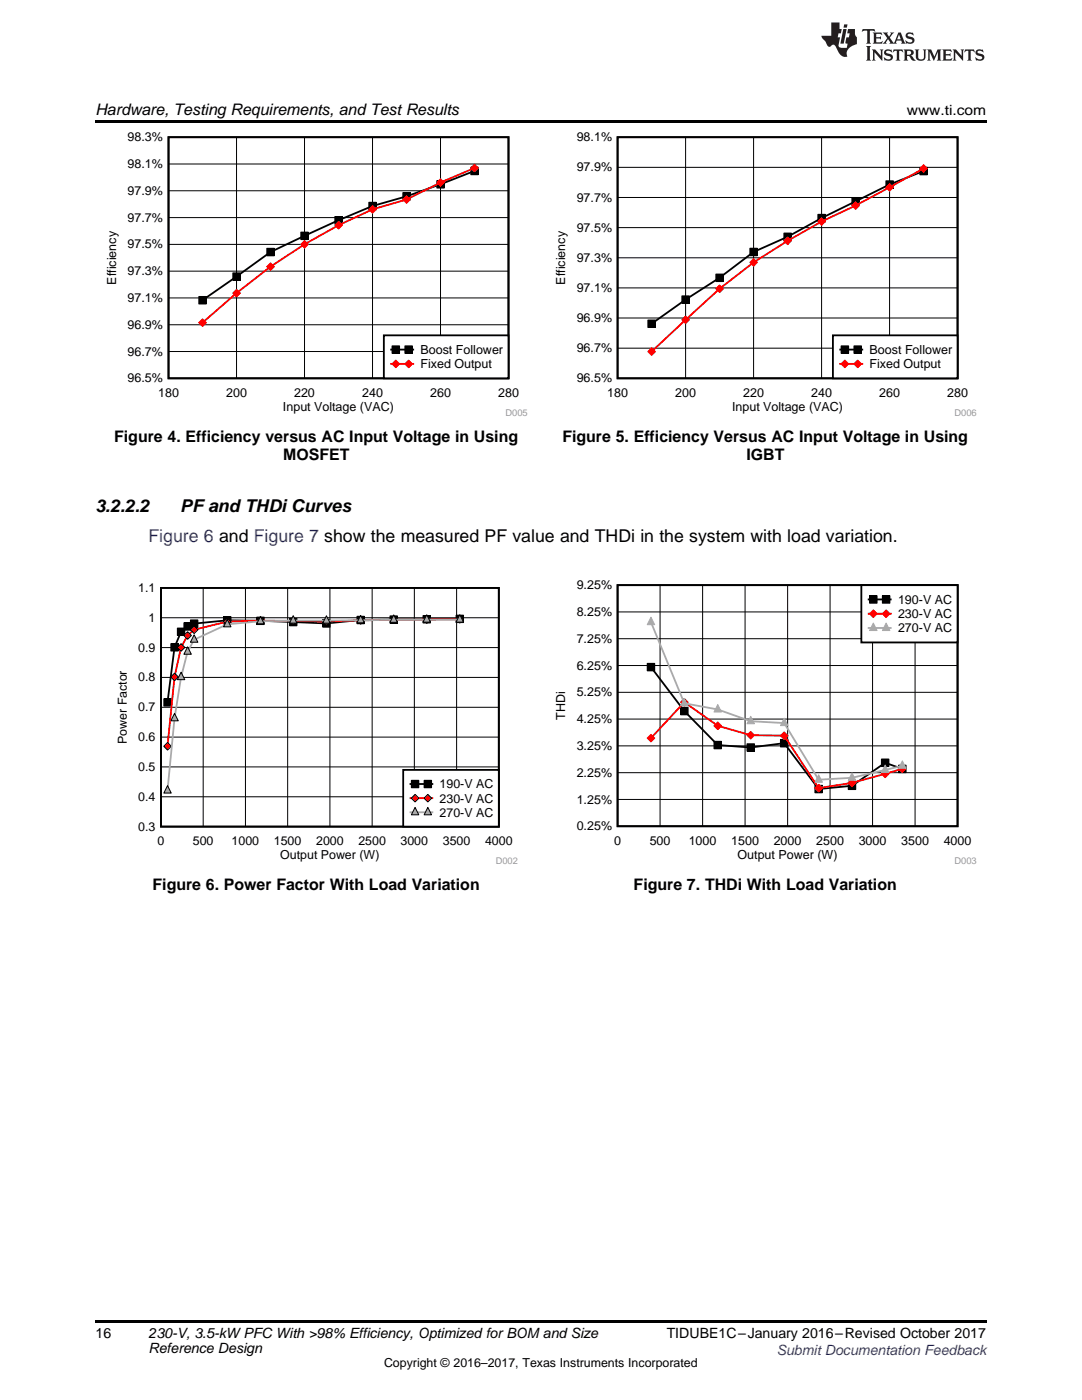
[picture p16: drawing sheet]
<svg xmlns="http://www.w3.org/2000/svg" width="216mm" height="279mm" viewBox="0 0 216 279" stroke-linecap="round" stroke-linejoin="round" font-family="sans-serif">
<defs><g id="words">
<g font-size="3.5">
<text x="19" y="102.2">3.2.2.2</text>
<text x="36" y="102.2">PF and THDi Curves</text>
</g>
<text font-size="3.5" fill="#00f" x="29.6" y="108.1">Figure 6 and Figure 7 show the measured PF value and THDi in the system with load variation.</text>
<g font-size="3.2">
<text x="19" y="23">Hardware, Testing Requirements, and Test Results</text>
<text x="22.8" y="88.2">Figure 4. Efficiency versus AC Input Voltage in Using</text>
<text x="112.2" y="88.2">Figure 5. Efficiency Versus AC Input Voltage in Using</text>
<text x="56.5" y="91.7">MOSFET</text>
<text x="148.9" y="91.7">IGBT</text>
<text x="30.4" y="177.6">Figure 6. Power Factor With Load Variation</text>
<text x="126.4" y="177.6">Figure 7. THDi With Load Variation</text>
</g>
<g font-size="2.8">
<text x="180.9" y="23">www.ti.com</text>
<text x="19" y="267">16</text>
<text x="29.6" y="267.1">230-V, 3.5-kWPFC With &gt;98% Efficiency, Optimized for BOM and Size</text>
<text x="29.6" y="269.9">Reference Design</text>
<text x="133" y="267.1">TIDUBE1C–January 2016–Revised October 2017</text>
</g>
<text font-size="2.8" fill="#00f" x="155" y="270.4">Submit Documentation Feedback</text>
<g font-size="2.5">
<text x="25.5" y="28.2">98.3%</text>
<text x="115.1" y="28.2">98.1%</text>
<text x="25.5" y="33.5">98.1%</text>
<text x="115.1" y="34.2">97.9%</text>
<text x="25.5" y="38.9">97.9%</text>
<text x="115.1" y="40.2">97.7%</text>
<text x="25.5" y="44.2">97.7%</text>
<text x="115.1" y="46.2">97.5%</text>
<text x="25.5" y="49.6">97.5%</text>
<text x="115.1" y="52.3">97.3%</text>
<text x="23.2" y="56.8" transform="rotate(-90 23.2 56.8)">Efficiency</text>
<text x="25.5" y="54.9">97.3%</text>
<text x="112.8" y="56.8" transform="rotate(-90 112.8 56.8)">Efficiency</text>
<text x="115.1" y="58.3">97.1%</text>
<text x="25.5" y="65.6">96.9%</text>
<text x="25.5" y="60.3">97.1%</text>
<text x="115.1" y="64.3">96.9%</text>
<text x="25.5" y="71">96.7%</text>
<text x="83.9" y="70.6">Boost Follower</text>
<text x="115.1" y="70.3">96.7%</text>
<text x="173.5" y="70.6">Boost Follower</text>
<text x="25.5" y="76.3">96.5%</text>
<text x="83.9" y="73.5">Fixed Output</text>
<text x="115.1" y="76.3">96.5%</text>
<text x="173.5" y="73.5">Fixed Output</text>
<text x="31.6" y="79.2">180</text>
<text x="45.1" y="79.2">200</text>
<text x="56.5" y="82">Input Voltage (VAC)</text>
<text x="58.7" y="79.2">220</text>
<text x="72.3" y="79.2">240</text>
<text x="85.8" y="79.2">260</text>
<text x="99.4" y="79.2">280</text>
<text x="121.2" y="79.2">180</text>
<text x="134.7" y="79.2">200</text>
<text x="146.1" y="82">Input Voltage (VAC)</text>
<text x="148.3" y="79.2">220</text>
<text x="161.9" y="79.2">240</text>
<text x="175.4" y="79.2">260</text>
<text x="189" y="79.2">280</text>
<text x="27.6" y="118.1">1.1</text>
<text x="115.1" y="117.6">9.25%</text>
<text x="29.7" y="124.1">1</text>
<text x="115.1" y="122.9">8.25%</text>
<text x="179.2" y="120.5">190-V AC</text>
<text x="179.2" y="123.4">230-V AC</text>
<text x="27.6" y="130.1">0.9</text>
<text x="115.1" y="128.3">7.25%</text>
<text x="179.2" y="126.2">270-V AC</text>
<text x="27.6" y="136">0.8</text>
<text x="115.1" y="133.6">6.25%</text>
<text x="27.6" y="142">0.7</text>
<text x="112.8" y="143.7" transform="rotate(-90 112.8 143.7)">THDi</text>
<text x="115.1" y="139">5.25%</text>
<text x="25.3" y="148.5" transform="rotate(-90 25.3 148.5)">Power Factor</text>
<text x="27.6" y="147.9">0.6</text>
<text x="115.1" y="149.7">3.25%</text>
<text x="115.1" y="144.3">4.25%</text>
<text x="27.6" y="153.9">0.5</text>
<text x="115.1" y="155">2.25%</text>
<text x="27.6" y="159.8">0.4</text>
<text x="87.7" y="157.3">190-V AC</text>
<text x="87.7" y="160.2">230-V AC</text>
<text x="115.1" y="160.4">1.25%</text>
<text x="27.6" y="165.8">0.3</text>
<text x="87.7" y="163">270-V AC</text>
<text x="115.1" y="165.7">0.25%</text>
<text x="31.4" y="168.6">0</text>
<text x="38.5" y="168.6">500</text>
<text x="46.2" y="168.6">1000</text>
<text x="54.6" y="168.6">1500</text>
<text x="55.9" y="171.4">Output Power (W)</text>
<text x="63.1" y="168.6">2000</text>
<text x="71.5" y="168.6">2500</text>
<text x="79.9" y="168.6">3000</text>
<text x="88.4" y="168.6">3500</text>
<text x="96.8" y="168.6">4000</text>
<text x="122.5" y="168.6">0</text>
<text x="129.6" y="168.6">500</text>
<text x="137.4" y="168.6">1000</text>
<text x="145.9" y="168.6">1500</text>
<text x="147.2" y="171.4">Output Power (W)</text>
<text x="154.4" y="168.6">2000</text>
<text x="162.9" y="168.6">2500</text>
<text x="171.3" y="168.6">3000</text>
<text x="179.8" y="168.6">3500</text>
<text x="188.3" y="168.6">4000</text>
<text x="76.6" y="272.7">Copyright © 2016–2017, Texas Instruments Incorporated</text>
</g>
<g font-size="1.9" fill="#999">
<text x="100.8" y="83.1">D005</text>
<text x="190.5" y="83.1">D006</text>
<text x="190.5" y="172.5">D003</text>
</g>
<text font-size="1.8" fill="#999" x="98.9" y="172.5">D002</text>
</g></defs>
<path d="M19 263.5h177.8v.6h-177.8z" fill="#000"/>
<path d="M22.9 116.4h80.4v56.1h-80.4z" fill-rule="evenodd" fill="#fff"/>
<path d="M32.1 117.3h67.4v47.7h-67.4zM91.7 123.5l-19.7 .2-6.9 .7-13.1-.5-6.7-.1-6.6 .7-1.3 .5-1.3 1.1-1.3 3.1-1.4 11" fill="none" stroke="#000" stroke-width=".36"/>
<g fill="none" stroke="#000" stroke-width=".2">
<path d="M40.5 117.3v47.7M49 117.3v47.7M57.4 117.3v47.7M65.8 117.3v47.7M74.3 117.3v47.7M82.7 117.3v47.7M91.1 117.3v47.7M32.1 135.2h67.4M32.1 129.2h67.4M32.1 123.3h67.4M32.7 139.4h1.5v1.5h-1.5zM34.1 128.5h1.5v1.4h-1.5z"/>
<path d="M35.4 125.3h1.5v1.5h-1.5zM36.7 124.3h1.5v1.5h-1.5zM38 123.7h1.5v1.5h-1.5zM44.6 123.1h1.5v1.4h-1.5zM51.2 123.2h1.5v1.4h-1.5zM57.8 123.4h1.4v1.5h-1.4zM64.4 123.7h1.5v1.5h-1.5zM71.2 123h1.5v1.5h-1.5zM77.8 122.9h1.5v1.5h-1.5zM84.4 122.9h1.5v1.4h-1.5zM91 122.8h1.5v1.4h-1.5zM32.1 159h67.4"/>
<path d="M32.1 153.1h67.4M32.1 147.1h67.4M32.1 141.2h67.4"/>
</g>
<g fill="#000">
<path d="M34.1 128.5h1.5v1.4h-1.5z" fill-rule="evenodd"/>
<path d="M35.4 125.3h1.5v1.5h-1.5z" fill-rule="evenodd"/>
<path d="M36.7 124.3h1.5v1.5h-1.5z" fill-rule="evenodd"/>
<path d="M38 123.7h1.5v1.5h-1.5z" fill-rule="evenodd"/>
<path d="M44.6 123.1h1.5v1.4h-1.5z" fill-rule="evenodd"/>
<path d="M51.2 123.2h1.5v1.4h-1.5z" fill-rule="evenodd"/>
<path d="M57.8 123.4h1.4v1.5h-1.4z" fill-rule="evenodd"/>
<path d="M64.4 123.7h1.5v1.5h-1.5z" fill-rule="evenodd"/>
<path d="M71.2 123h1.5v1.5h-1.5z" fill-rule="evenodd"/>
<path d="M77.8 122.9h1.5v1.5h-1.5z" fill-rule="evenodd"/>
<path d="M84.4 122.9h1.5v1.4h-1.5z" fill-rule="evenodd"/>
<path d="M91 122.8h1.5v1.4h-1.5z" fill-rule="evenodd"/>
<path d="M32.7 139.4h1.5v1.5h-1.5z" fill-rule="evenodd"/>
</g>
<path d="M91.7 123.6l-13.1 .1-13.5 .4-13.1-.2-6.7 .2-6.6 1.6-1.3 1.1-1.3 2.4-1.3 5.9-1.4 13.8" fill="none" stroke="#f00" stroke-width=".36"/>
<path d="M33.4 148.2l.8 .7-.8 .8-.7-.8z" fill-rule="evenodd" fill="#f00"/>
<path d="M33.4 148.2l.8 .7-.8 .8-.7-.8z" fill="none" stroke="#000" stroke-width=".2"/>
<path d="M34.8 134.3l.8 .8-.8 .8-.7-.8z" fill-rule="evenodd" fill="#f00"/>
<path d="M34.8 134.3l.8 .8-.8 .8-.7-.8z" fill="none" stroke="#000" stroke-width=".2"/>
<path d="M35.4 129.2l.7-.7 .8 .7-.8 .8z" fill-rule="evenodd" fill="#f00"/>
<path d="M35.4 129.2l.7-.7 .8 .7-.8 .8z" fill="none" stroke="#000" stroke-width=".2"/>
<path d="M36.7 126.8l.7-.7 .8 .7-.8 .8z" fill-rule="evenodd" fill="#f00"/>
<path d="M36.7 126.8l.7-.7 .8 .7-.8 .8z" fill="none" stroke="#000" stroke-width=".2"/>
<path d="M38.7 124.9l.8 .8-.8 .7-.7-.7z" fill-rule="evenodd" fill="#f00"/>
<path d="M38.7 124.9l.8 .8-.8 .7-.7-.7z" fill="none" stroke="#000" stroke-width=".2"/>
<path d="M44.6 124.1l.7-.8 .8 .8-.8 .7z" fill-rule="evenodd" fill="#f00"/>
<path d="M44.6 124.1l.7-.8 .8 .8-.8 .7z" fill="none" stroke="#000" stroke-width=".2"/>
<path d="M51.2 123.9l.8-.8 .7 .8-.7 .7z" fill-rule="evenodd" fill="#f00"/>
<path d="M51.2 123.9l.8-.8 .7 .8-.7 .7z" fill="none" stroke="#000" stroke-width=".2"/>
<path d="M57.7 123.9l.8-.7 .8 .7-.8 .8z" fill-rule="evenodd" fill="#f00"/>
<path d="M57.7 123.9l.8-.7 .8 .7-.8 .8z" fill="none" stroke="#000" stroke-width=".2"/>
<path d="M64.4 124.1l.7-.8 .8 .8-.8 .7z" fill-rule="evenodd" fill="#f00"/>
<path d="M64.4 124.1l.7-.8 .8 .8-.8 .7z" fill="none" stroke="#000" stroke-width=".2"/>
<path d="M72 123.1l.7 .7-.7 .8-.8-.8z" fill-rule="evenodd" fill="#f00"/>
<path d="M72 123.1l.7 .7-.7 .8-.8-.8z" fill="none" stroke="#000" stroke-width=".2"/>
<path d="M77.8 123.7l.8-.8 .7 .8-.7 .8z" fill-rule="evenodd" fill="#f00"/>
<path d="M77.8 123.7l.8-.8 .7 .8-.7 .8z" fill="none" stroke="#000" stroke-width=".2"/>
<path d="M84.4 123.7l.8-.8 .7 .8-.7 .7z" fill-rule="evenodd" fill="#f00"/>
<path d="M84.4 123.7l.8-.8 .7 .8-.7 .7z" fill="none" stroke="#000" stroke-width=".2"/>
<path d="M91 123.6l.7-.8 .8 .8-.8 .7z" fill-rule="evenodd" fill="#f00"/>
<path d="M91 123.6l.7-.8 .8 .8-.8 .7z" fill="none" stroke="#000" stroke-width=".2"/>
<path d="M91.7 123.7l-39.7 .3-6.7 .6-6.6 3.1-1.3 2.4-1.3 5-1.3 8.2-1.4 14.5" fill="none" stroke="#aaa" stroke-width=".36"/>
<path d="M33.4 156.8l.8 1.5h-1.5z" fill="#aaa"/>
<path d="M33.4 156.8l.8 1.5h-1.5z" fill="none" stroke="#000" stroke-width=".2"/>
<path d="M34.8 142.4l.8 1.5h-1.5z" fill="#aaa"/>
<path d="M34.8 142.4l.8 1.5h-1.5z" fill="none" stroke="#000" stroke-width=".2"/>
<path d="M36.1 134.2l.8 1.4h-1.5z" fill="#aaa"/>
<path d="M36.1 134.2l.8 1.4h-1.5z" fill="none" stroke="#000" stroke-width=".2"/>
<path d="M37.4 129.1l.8 1.5h-1.5z" fill="#aaa"/>
<path d="M37.4 129.1l.8 1.5h-1.5z" fill="none" stroke="#000" stroke-width=".2"/>
<path d="M38.7 126.7l.8 1.5h-1.5z" fill="#aaa"/>
<path d="M38.7 126.7l.8 1.5h-1.5z" fill="none" stroke="#000" stroke-width=".2"/>
<path d="M45.3 123.6l.8 1.5h-1.5z" fill="#aaa"/>
<path d="M45.3 123.6l.8 1.5h-1.5z" fill="none" stroke="#000" stroke-width=".2"/>
<path d="M52 123l.7 1.5h-1.5z" fill="#aaa"/>
<path d="M52 123l.7 1.5h-1.5z" fill="none" stroke="#000" stroke-width=".2"/>
<path d="M58.5 122.9l.7 1.5h-1.4z" fill="#aaa"/>
<path d="M58.5 122.9l.7 1.5h-1.4z" fill="none" stroke="#000" stroke-width=".2"/>
<path d="M65.1 122.9l.8 1.5h-1.5z" fill="#aaa"/>
<path d="M65.1 122.9l.8 1.5h-1.5z" fill="none" stroke="#000" stroke-width=".2"/>
<path d="M72 122.8l.7 1.5h-1.5z" fill="#aaa"/>
<path d="M72 122.8l.7 1.5h-1.5z" fill="none" stroke="#000" stroke-width=".2"/>
<path d="M78.6 122.7l.7 1.5h-1.5z" fill="#aaa"/>
<path d="M78.6 122.7l.7 1.5h-1.5z" fill="none" stroke="#000" stroke-width=".2"/>
<path d="M85.2 122.7l.7 1.5h-1.5z" fill="#aaa"/>
<path d="M85.2 122.7l.7 1.5h-1.5z" fill="none" stroke="#000" stroke-width=".2"/>
<path d="M91.7 122.7l.8 1.5h-1.5z" fill="#aaa"/>
<path d="M91.7 122.7l.8 1.5h-1.5z" fill="none" stroke="#000" stroke-width=".2"/>
<path d="M32.1 117.3h67.4v47.7h-67.4z" fill="none" stroke="#000" stroke-width=".36"/>
<path d="M80.5 153.6h19v11.4h-19z" fill-rule="evenodd" fill="#fff"/>
<path d="M80.5 153.6h19v11.4h-19zM81.9 156.5h4.4" fill="none" stroke="#000" stroke-width=".36"/>
<g fill="#000">
<path d="M82.1 155.7h1.5v1.5h-1.5z" fill-rule="evenodd"/>
<path d="M84.6 155.7h1.5v1.5h-1.5z" fill-rule="evenodd"/>
</g>
<path d="M82.1 155.7h1.5v1.5h-1.5zM84.6 155.7h1.5v1.5h-1.5z" fill="none" stroke="#000" stroke-width=".2"/>
<path d="M81.9 159.3h4.4" fill="none" stroke="#f00" stroke-width=".36"/>
<path d="M82.8 158.5l.8 .8-.8 .8-.7-.8z" fill-rule="evenodd" fill="#f00"/>
<path d="M82.8 158.5l.8 .8-.8 .8-.7-.8z" fill="none" stroke="#000" stroke-width=".2"/>
<path d="M84.6 159.3l.8-.8 .7 .8-.7 .8z" fill-rule="evenodd" fill="#f00"/>
<path d="M84.6 159.3l.8-.8 .7 .8-.7 .8z" fill="none" stroke="#000" stroke-width=".2"/>
<path d="M81.9 162.1h4.4" fill="none" stroke="#aaa" stroke-width=".36"/>
<path d="M82.8 161.1l.8 1.5h-1.5z" fill="#aaa"/>
<path d="M82.8 161.1l.8 1.5h-1.5z" fill="none" stroke="#000" stroke-width=".2"/>
<path d="M85.4 161.1l.7 1.5h-1.5z" fill="#aaa"/>
<path d="M85.4 161.1l.7 1.5h-1.5z" fill="none" stroke="#000" stroke-width=".2"/>
<path d="M110.9 115.8h83.9v56.7h-83.9z" fill-rule="evenodd" fill="#fff"/>
<path d="M123.2 116.8h67.9v48.1h-67.9zM129.9 133.1l6.6 8.8 6.7 6.8 6.6 .5 6.7-.9 6.8 9.2 6.7-.7 6.6-4.6 3.4 1.2" fill="none" stroke="#000" stroke-width=".36"/>
<g fill="none" stroke="#000" stroke-width=".2">
<path d="M131.7 116.8v48.1M140.2 116.8v48.1M148.7 116.8v48.1M157.2 116.8v48.1M165.6 116.8v48.1M174.1 116.8v48.1M182.6 116.8v48.1M123.2 138.2h67.9M123.2 132.8h67.9M123.2 127.5h67.9M123.2 122.1h67.9M129.1 132.4h1.5v1.5h-1.5z"/>
<path d="M123.2 159.5h67.9M123.2 154.2h67.9M123.2 148.9h67.9M123.2 143.5h67.9M135.8 141.2h1.5v1.5h-1.5zM142.5 147.9h1.5v1.5h-1.5zM149.1 148.4h1.4v1.5h-1.4zM155.7 147.6h1.5v1.5h-1.5zM162.6 156.7h1.5v1.5h-1.5zM169.3 156.1h1.5v1.5h-1.5zM175.9 151.5h1.5v1.5h-1.5zM179.3 152.7h1.5v1.5h-1.5z"/>
</g>
<g fill="#000">
<path d="M129.1 132.4h1.5v1.5h-1.5z" fill-rule="evenodd"/>
<path d="M135.8 141.2h1.5v1.5h-1.5z" fill-rule="evenodd"/>
<path d="M142.5 147.9h1.5v1.5h-1.5z" fill-rule="evenodd"/>
<path d="M149.1 148.4h1.4v1.5h-1.4z" fill-rule="evenodd"/>
<path d="M155.7 147.6h1.5v1.5h-1.5z" fill-rule="evenodd"/>
<path d="M162.6 156.7h1.5v1.5h-1.5z" fill-rule="evenodd"/>
<path d="M169.3 156.1h1.5v1.5h-1.5z" fill-rule="evenodd"/>
<path d="M175.9 151.5h1.5v1.5h-1.5z" fill-rule="evenodd"/>
<path d="M179.3 152.7h1.5v1.5h-1.5z" fill-rule="evenodd"/>
</g>
<path d="M129.9 147.3l6.6-7.2 6.7 4.7 6.6 1.9 6.7 .1 6.8 10.5 6.7-1.1 10-2.8" fill="none" stroke="#f00" stroke-width=".36"/>
<path d="M129.1 147.3l.8-.8 .8 .8-.8 .8z" fill-rule="evenodd" fill="#f00"/>
<path d="M129.1 147.3l.8-.8 .8 .8-.8 .8z" fill="none" stroke="#f00" stroke-width=".2"/>
<path d="M136.6 139.4l.7 .7-.7 .8-.8-.8z" fill-rule="evenodd" fill="#f00"/>
<path d="M136.6 139.4l.7 .7-.7 .8-.8-.8z" fill="none" stroke="#f00" stroke-width=".2"/>
<path d="M143.2 144.1l.8 .7-.8 .8-.7-.8z" fill-rule="evenodd" fill="#f00"/>
<path d="M143.2 144.1l.8 .7-.8 .8-.7-.8z" fill="none" stroke="#f00" stroke-width=".2"/>
<path d="M149.8 146l.8 .7-.8 .8-.8-.8z" fill-rule="evenodd" fill="#f00"/>
<path d="M149.8 146l.8 .7-.8 .8-.8-.8z" fill="none" stroke="#f00" stroke-width=".2"/>
<path d="M155.7 146.8l.8-.7 .7 .7-.7 .8z" fill-rule="evenodd" fill="#f00"/>
<path d="M155.7 146.8l.8-.7 .7 .7-.7 .8z" fill="none" stroke="#f00" stroke-width=".2"/>
<path d="M162.6 157.3l.8-.8 .7 .8-.7 .8z" fill-rule="evenodd" fill="#f00"/>
<path d="M162.6 157.3l.8-.8 .7 .8-.7 .8z" fill="none" stroke="#f00" stroke-width=".2"/>
<path d="M169.2 156.3l.8-.8 .8 .8-.8 .7z" fill-rule="evenodd" fill="#f00"/>
<path d="M169.2 156.3l.8-.8 .8 .8-.8 .7z" fill="none" stroke="#f00" stroke-width=".2"/>
<path d="M176.6 153.7l.8 .7-.8 .8-.7-.8z" fill-rule="evenodd" fill="#f00"/>
<path d="M176.6 153.7l.8 .7-.8 .8-.7-.8z" fill="none" stroke="#f00" stroke-width=".2"/>
<path d="M180.1 152.7l.7 .7-.7 .8-.8-.8z" fill-rule="evenodd" fill="#f00"/>
<path d="M180.1 152.7l.7 .7-.7 .8-.8-.8z" fill="none" stroke="#f00" stroke-width=".2"/>
<path d="M129.9 124.2l6.6 16.2 6.7 1.2 6.6 2.3 6.7 .4 6.8 11.3 6.7-.4 10-2.4" fill="none" stroke="#aaa" stroke-width=".36"/>
<path d="M129.9 123.2l.7 1.5h-1.5z" fill="#aaa"/>
<path d="M129.9 123.2l.7 1.5h-1.5z" fill="none" stroke="#aaa" stroke-width=".2"/>
<path d="M136.6 139.4l.7 1.5h-1.5z" fill="#aaa"/>
<path d="M136.6 139.4l.7 1.5h-1.5z" fill="none" stroke="#aaa" stroke-width=".2"/>
<path d="M143.2 140.6l.8 1.5h-1.5z" fill="#aaa"/>
<path d="M143.2 140.6l.8 1.5h-1.5z" fill="none" stroke="#aaa" stroke-width=".2"/>
<path d="M149.8 142.9l.7 1.5h-1.4z" fill="#aaa"/>
<path d="M149.8 142.9l.7 1.5h-1.4z" fill="none" stroke="#aaa" stroke-width=".2"/>
<path d="M156.5 143.3l.7 1.5h-1.5z" fill="#aaa"/>
<path d="M156.5 143.3l.7 1.5h-1.5z" fill="none" stroke="#aaa" stroke-width=".2"/>
<path d="M163.4 154.6l.7 1.5h-1.5z" fill="#aaa"/>
<path d="M163.4 154.6l.7 1.5h-1.5z" fill="none" stroke="#aaa" stroke-width=".2"/>
<path d="M170 154.2l.8 1.5h-1.5z" fill="#aaa"/>
<path d="M170 154.2l.8 1.5h-1.5z" fill="none" stroke="#aaa" stroke-width=".2"/>
<path d="M176.6 152.7l.8 1.5h-1.5z" fill="#aaa"/>
<path d="M176.6 152.7l.8 1.5h-1.5z" fill="none" stroke="#aaa" stroke-width=".2"/>
<path d="M180.1 151.8l.7 1.5h-1.5z" fill="#aaa"/>
<path d="M180.1 151.8l.7 1.5h-1.5z" fill="none" stroke="#aaa" stroke-width=".2"/>
<path d="M123.2 116.8h67.9v48.1h-67.9z" fill="none" stroke="#000" stroke-width=".36"/>
<path d="M171.9 116.8h19.2v11.4h-19.2z" fill-rule="evenodd" fill="#fff"/>
<path d="M171.9 116.8h19.2v11.4h-19.2zM173.3 119.6h4.4" fill="none" stroke="#000" stroke-width=".36"/>
<g fill="#000">
<path d="M173.5 118.9h1.5v1.5h-1.5z" fill-rule="evenodd"/>
<path d="M176.1 118.9h1.5v1.5h-1.5z" fill-rule="evenodd"/>
</g>
<path d="M173.5 118.9h1.5v1.5h-1.5zM176.1 118.9h1.5v1.5h-1.5z" fill="none" stroke="#000" stroke-width=".2"/>
<path d="M173.3 122.5h4.4" fill="none" stroke="#f00" stroke-width=".36"/>
<path d="M174.3 121.7l.7 .8-.7 .7-.8-.7z" fill-rule="evenodd" fill="#f00"/>
<path d="M174.3 121.7l.7 .8-.7 .7-.8-.7z" fill="none" stroke="#f00" stroke-width=".2"/>
<path d="M176.8 121.7l.8 .8-.8 .7-.7-.7z" fill-rule="evenodd" fill="#f00"/>
<path d="M176.8 121.7l.8 .8-.8 .7-.7-.7z" fill="none" stroke="#f00" stroke-width=".2"/>
<path d="M173.3 125.3h4.4" fill="none" stroke="#aaa" stroke-width=".36"/>
<path d="M174.3 124.3l.7 1.5h-1.5z" fill="#aaa"/>
<path d="M174.3 124.3l.7 1.5h-1.5z" fill="none" stroke="#aaa" stroke-width=".2"/>
<path d="M176.8 124.3l.8 1.5h-1.5z" fill="#aaa"/>
<path d="M176.8 124.3l.8 1.5h-1.5z" fill="none" stroke="#aaa" stroke-width=".2"/>
<path d="M21.3 26.4h83.9v56.7h-83.9z" fill-rule="evenodd" fill="#fff"/>
<path d="M33.6 27.4h67.9v48.1h-67.9zM94.7 34.1l-6.8 2.7-6.8 2.4-6.8 1.9-6.7 2.9-6.8 3.1-6.8 3.2-13.6 9.6" fill="none" stroke="#000" stroke-width=".36"/>
<g fill="none" stroke="#000" stroke-width=".2">
<path d="M33.6 38.1h67.9M33.6 32.7h67.9M47.2 27.4v48.1M60.8 27.4v48.1M74.3 27.4v48.1M80.4 38.4h1.5v1.5h-1.5zM87.2 36h1.5v1.5h-1.5zM87.9 27.4v48.1M93.9 33.4h1.5v1.5h-1.5zM33.6 59.5h67.9M33.6 54.1h67.9M33.6 48.8h67.9"/>
<path d="M33.6 43.4h67.9M39.7 59.2h1.5v1.5h-1.5zM46.5 54.5h1.4v1.4h-1.4zM53.2 49.6h1.5v1.5h-1.5zM60 46.3h1.5v1.5h-1.5zM66.8 43.2h1.5v1.5h-1.5zM73.6 40.4h1.5v1.5h-1.5zM33.6 70.2h67.9M33.6 64.8h67.9"/>
</g>
<g fill="#000">
<path d="M80.4 38.4h1.5v1.5h-1.5z" fill-rule="evenodd"/>
<path d="M87.2 36h1.5v1.5h-1.5z" fill-rule="evenodd"/>
<path d="M93.9 33.4h1.5v1.5h-1.5z" fill-rule="evenodd"/>
<path d="M46.5 54.5h1.4v1.4h-1.4z" fill-rule="evenodd"/>
<path d="M53.2 49.6h1.5v1.5h-1.5z" fill-rule="evenodd"/>
<path d="M60 46.3h1.5v1.5h-1.5z" fill-rule="evenodd"/>
<path d="M66.8 43.2h1.5v1.5h-1.5z" fill-rule="evenodd"/>
<path d="M73.6 40.4h1.5v1.5h-1.5z" fill-rule="evenodd"/>
<path d="M39.7 59.2h1.5v1.5h-1.5z" fill-rule="evenodd"/>
</g>
<path d="M94.7 33.5l-6.8 2.9-6.8 3.4-6.8 2a108.2 108.2 0 0 0-27.1 16.7l-6.8 5.9" fill="none" stroke="#f00" stroke-width=".36"/>
<path d="M40.4 63.6l.8 .8-.8 .8-.7-.8z" fill-rule="evenodd" fill="#f00"/>
<path d="M40.4 63.6l.8 .8-.8 .8-.7-.8z" fill="none" stroke="#f00" stroke-width=".2"/>
<path d="M47.2 57.7l.8 .8-.8 .8-.8-.8z" fill-rule="evenodd" fill="#f00"/>
<path d="M47.2 57.7l.8 .8-.8 .8-.8-.8z" fill="none" stroke="#f00" stroke-width=".2"/>
<path d="M54 52.5l.8 .7-.8 .8-.8-.8z" fill-rule="evenodd" fill="#f00"/>
<path d="M54 52.5l.8 .7-.8 .8-.8-.8z" fill="none" stroke="#f00" stroke-width=".2"/>
<path d="M60.8 48l.7 .8-.7 .7-.8-.7z" fill-rule="evenodd" fill="#f00"/>
<path d="M60.8 48l.7 .8-.7 .7-.8-.7z" fill="none" stroke="#f00" stroke-width=".2"/>
<path d="M67.6 44.2l.7 .7-.7 .8-.8-.8z" fill-rule="evenodd" fill="#f00"/>
<path d="M67.6 44.2l.7 .7-.7 .8-.8-.8z" fill="none" stroke="#f00" stroke-width=".2"/>
<path d="M74.3 41l.8 .8-.8 .8-.7-.8z" fill-rule="evenodd" fill="#f00"/>
<path d="M74.3 41l.8 .8-.8 .8-.7-.8z" fill="none" stroke="#f00" stroke-width=".2"/>
<path d="M80.4 39.8l.7-.7 .8 .7-.8 .8z" fill-rule="evenodd" fill="#f00"/>
<path d="M80.4 39.8l.7-.7 .8 .7-.8 .8z" fill="none" stroke="#f00" stroke-width=".2"/>
<path d="M87.9 35.7l.8 .7-.8 .8-.8-.8z" fill-rule="evenodd" fill="#f00"/>
<path d="M87.9 35.7l.8 .7-.8 .8-.8-.8z" fill="none" stroke="#f00" stroke-width=".2"/>
<path d="M94.7 32.8l.8 .7-.8 .8-.8-.8z" fill-rule="evenodd" fill="#f00"/>
<path d="M94.7 32.8l.8 .7-.8 .8-.8-.8z" fill="none" stroke="#f00" stroke-width=".2"/>
<path d="M33.6 27.4h67.9v48.1h-67.9z" fill="none" stroke="#000" stroke-width=".36"/>
<path d="M76.6 66.9h24.9v8.6h-24.9z" fill-rule="evenodd" fill="#fff"/>
<path d="M76.6 66.9h24.9v8.6h-24.9zM78.1 69.8h4.3" fill="none" stroke="#000" stroke-width=".36"/>
<g fill="#000">
<path d="M78.2 69h1.5v1.5h-1.5z" fill-rule="evenodd"/>
<path d="M80.8 69h1.5v1.5h-1.5z" fill-rule="evenodd"/>
</g>
<path d="M78.2 69h1.5v1.5h-1.5zM80.8 69h1.5v1.5h-1.5z" fill="none" stroke="#000" stroke-width=".2"/>
<path d="M78.1 72.6h4.3" fill="none" stroke="#f00" stroke-width=".36"/>
<path d="M78.2 72.6l.8-.7 .7 .7-.7 .8z" fill-rule="evenodd" fill="#f00"/>
<path d="M78.2 72.6l.8-.7 .7 .7-.7 .8z" fill="none" stroke="#f00" stroke-width=".2"/>
<path d="M80.8 72.6l.7-.7 .8 .7-.8 .8z" fill-rule="evenodd" fill="#f00"/>
<path d="M80.8 72.6l.7-.7 .8 .7-.8 .8z" fill="none" stroke="#f00" stroke-width=".2"/>
<path d="M110.9 26.4h83.9v56.7h-83.9z" fill-rule="evenodd" fill="#fff"/>
<path d="M123.2 27.4h67.9v48.1h-67.9zM184.3 34.1l-6.8 2.7-13.6 6.7-6.7 3.8-6.8 3-6.8 5.1-6.8 4.4-6.8 4.8" fill="none" stroke="#000" stroke-width=".36"/>
<g fill="none" stroke="#000" stroke-width=".2">
<path d="M123.2 39.4h67.9M123.2 33.4h67.9M136.8 27.4v48.1M150.4 27.4v48.1M163.9 27.4v48.1M170 39.4h1.5v1.5h-1.5zM176.8 36.1h1.5v1.5h-1.5zM177.5 27.4v48.1M183.5 33.4h1.5v1.5h-1.5zM123.2 57.5h67.9M123.2 51.4h67.9M123.2 45.4h67.9"/>
<path d="M136.1 59h1.5v1.5h-1.5zM142.8 54.7h1.5v1.5h-1.5zM149.6 49.5h1.5v1.5h-1.5zM156.4 46.5h1.5v1.5h-1.5zM163.2 42.8h1.5v1.5h-1.5zM123.2 69.5h67.9M123.2 63.5h67.9M129.3 63.9h1.5v1.5h-1.5z"/>
</g>
<g fill="#000">
<path d="M176.8 36.1h1.5v1.5h-1.5z" fill-rule="evenodd"/>
<path d="M183.5 33.4h1.5v1.5h-1.5z" fill-rule="evenodd"/>
<path d="M142.8 54.7h1.5v1.5h-1.5z" fill-rule="evenodd"/>
<path d="M149.6 49.5h1.5v1.5h-1.5z" fill-rule="evenodd"/>
<path d="M156.4 46.5h1.5v1.5h-1.5z" fill-rule="evenodd"/>
<path d="M163.2 42.8h1.5v1.5h-1.5z" fill-rule="evenodd"/>
<path d="M170 39.4h1.5v1.5h-1.5z" fill-rule="evenodd"/>
<path d="M129.3 63.9h1.5v1.5h-1.5z" fill-rule="evenodd"/>
<path d="M136.1 59h1.5v1.5h-1.5z" fill-rule="evenodd"/>
</g>
<path d="M184.3 33.6l-13.6 7.4-6.8 3.2-6.7 3.9-6.8 4.3-6.8 5.2-13.6 12.6" fill="none" stroke="#f00" stroke-width=".36"/>
<path d="M130 69.4l.8 .8-.8 .7-.7-.7z" fill-rule="evenodd" fill="#f00"/>
<path d="M130 69.4l.8 .8-.8 .7-.7-.7z" fill="none" stroke="#f00" stroke-width=".2"/>
<path d="M136.8 63.1l.8 .7-.8 .8-.8-.8z" fill-rule="evenodd" fill="#f00"/>
<path d="M136.8 63.1l.8 .7-.8 .8-.8-.8z" fill="none" stroke="#f00" stroke-width=".2"/>
<path d="M142.8 57.6l.8-.7 .8 .7-.8 .8z" fill-rule="evenodd" fill="#f00"/>
<path d="M142.8 57.6l.8-.7 .8 .7-.8 .8z" fill="none" stroke="#f00" stroke-width=".2"/>
<path d="M149.6 52.4l.8-.8 .7 .8-.7 .7z" fill-rule="evenodd" fill="#f00"/>
<path d="M149.6 52.4l.8-.8 .7 .8-.7 .7z" fill="none" stroke="#f00" stroke-width=".2"/>
<path d="M157.2 47.3l.7 .8-.7 .7-.8-.7z" fill-rule="evenodd" fill="#f00"/>
<path d="M157.2 47.3l.7 .8-.7 .7-.8-.7z" fill="none" stroke="#f00" stroke-width=".2"/>
<path d="M163.9 43.4l.8 .8-.8 .8-.7-.8z" fill-rule="evenodd" fill="#f00"/>
<path d="M163.9 43.4l.8 .8-.8 .8-.7-.8z" fill="none" stroke="#f00" stroke-width=".2"/>
<path d="M170.7 40.3l.8 .7-.8 .8-.7-.8z" fill-rule="evenodd" fill="#f00"/>
<path d="M170.7 40.3l.8 .7-.8 .8-.7-.8z" fill="none" stroke="#f00" stroke-width=".2"/>
<path d="M177.5 36.6l.8 .8-.8 .8-.8-.8z" fill-rule="evenodd" fill="#f00"/>
<path d="M177.5 36.6l.8 .8-.8 .8-.8-.8z" fill="none" stroke="#f00" stroke-width=".2"/>
<path d="M184.3 32.9l.8 .7-.8 .8-.8-.8z" fill-rule="evenodd" fill="#f00"/>
<path d="M184.3 32.9l.8 .7-.8 .8-.8-.8z" fill="none" stroke="#f00" stroke-width=".2"/>
<path d="M123.2 27.4h67.9v48.1h-67.9z" fill="none" stroke="#000" stroke-width=".36"/>
<path d="M166.2 66.9h24.9v8.6h-24.9z" fill-rule="evenodd" fill="#fff"/>
<path d="M166.2 66.9h24.9v8.6h-24.9zM167.7 69.8h4.4" fill="none" stroke="#000" stroke-width=".36"/>
<g fill="#000">
<path d="M167.8 69h1.5v1.5h-1.5z" fill-rule="evenodd"/>
<path d="M170.4 69h1.5v1.5h-1.5z" fill-rule="evenodd"/>
</g>
<path d="M167.8 69h1.5v1.5h-1.5zM170.4 69h1.5v1.5h-1.5z" fill="none" stroke="#000" stroke-width=".2"/>
<path d="M167.7 72.6h4.4" fill="none" stroke="#f00" stroke-width=".36"/>
<path d="M167.8 72.6l.8-.7 .7 .7-.7 .8z" fill-rule="evenodd" fill="#f00"/>
<path d="M167.8 72.6l.8-.7 .7 .7-.7 .8z" fill="none" stroke="#f00" stroke-width=".2"/>
<path d="M170.4 72.6l.7-.7 .8 .7-.8 .8z" fill-rule="evenodd" fill="#f00"/>
<path d="M170.4 72.6l.7-.7 .8 .7-.8 .8z" fill="none" stroke="#f00" stroke-width=".2"/>
<path d="M19 24h177.8v.6h-177.8z" fill="#000"/>
<g fill="#231f20">
<path d="M172.1 5.8l-.1 .6 .5-.3h.5v.2v2.1l-.2 .3h1l-.2-.3v-2.1v-.2h.6l.4 .3-.1-.6zM174.1 6.5l.3 .4v1.5l-.3 .3h1.9l.1-.5a1.04 1.04 0 0 1-1.3 .1v-.6h.6l.4 .2v-.7l-.4 .2h-.6l.1-.6h.7l.4 .2-.1-.5zM176.1 6.5l.9 1.1-.9 1.1h.8l-.1-.2 .4-.7 .4 .7-.2 .2h1.6l-.2-.2 .1-.4h.9l.2 .4-.2 .2h.9l-.2-.3-.8-1.9h-.5l-.9 2.1-.7-1.1 .8-1h-.8l.1 .3-.3 .5-.4-.6 .2-.2zM179.4 6.9l.3 .9h-.7zM180.9 6.6a.63 .63 0 0 0-.2 .7 .63 .63 0 0 0 .6 .4l.6 .2 .1 .2a.75 .75 0 0 1-.7 .4 .75 .75 0 0 1-.6-.5l.1 .7 .2-.1a1.11 1.11 0 0 0 1.5-.5 1.13 1.13 0 0 0-1.3-.9l-.1-.3a1.04 1.04 0 0 1 1.2 .2l-.1-.6-.2 .1-.5-.1zM172.8 9.2l.3 .3v2.2l-.3 .4h1l-.2-.4v-2.2l.2-.3zM174 9.9l.2 .3v1.5l-.2 .4h.7l-.2-.4v-1.3l1.6 1.7v-1.9l.2-.3h-.7l.2 .3v.9l-1.2-1.2zM176.6 10a.62 .62 0 0 0-.2 .7 .62 .62 0 0 0 .6 .4l.6 .2 .1 .2a.76 .76 0 0 1-.7 .4 .76 .76 0 0 1-.6-.5l.1 .7 .1-.1a1.11 1.11 0 0 0 1.6-.6 1.13 1.13 0 0 0-1.3-.8l-.1-.3a1.04 1.04 0 0 1 1.2 .1l-.1-.5-.2 .1-.5-.2zM178.3 9.9l-.1 .6a.61 .61 0 0 1 .7-.3v1.5l-.2 .4h1l-.3-.4v-1.5a.63 .63 0 0 1 .8 .3l-.1-.6zM180.3 9.9l.2 .3v1.5l-.2 .4h.9l-.2-.2v-.7l.6 .2a.76 .76 0 0 0 1.1 .6l-1-.9a.58 .58 0 0 0 .6-.6 .58 .58 0 0 0-.5-.6zM181 10.2l.1-.1a.45 .45 0 0 1 .6 .1 .45 .45 0 0 1 .1 .5l-.8 .2zM182.5 9.9l.2 .2a2.17 2.17 0 0 0 .4 1.9 .99 .99 0 0 0 1.6-.7v-1.1l.2-.3h-.8l.2 .2a1.92 1.92 0 0 1-.2 1.7 .6 .6 0 0 1-.9-.5v-1.1l.2-.3zM185 9.9l.2 .3v1.5l-.2 .4h.7l-.2-.4v-1.4l.8 1.8 .8-1.8v1.4l-.2 .4h1l-.3-.4v-1.5l.3-.3h-.8l-.7 1.4-.6-1.4zM188 9.9l.2 .3v1.5l-.2 .4h1.8l.2-.6a1.04 1.04 0 0 1-1.3 .2v-.6h.6l.4 .1v-.6l-.4 .2h-.6l.1-.6h.7l.4 .2-.1-.5zM190.1 9.9l.2 .3v1.5l-.2 .4h.7l-.2-.4v-1.3l1.6 1.7v-1.9l.2-.3h-.7l.2 .3v.9l-1.1-1.2zM192.6 9.9l-.1 .6a.61 .61 0 0 1 .7-.3v1.5l-.2 .4h.9l-.2-.4v-1.5a.63 .63 0 0 1 .8 .3l-.2-.6zM194.9 10a.62 .62 0 0 0-.2 .7 .62 .62 0 0 0 .6 .4l.5 .2 .2 .2a.76 .76 0 0 1-.7 .4 .76 .76 0 0 1-.7-.5l.2 .7 .1-.1a1.11 1.11 0 0 0 1.5-.6 1.13 1.13 0 0 0-1.2-.8l-.1-.3a1.04 1.04 0 0 1 1.2 .1l-.2-.5-.2 .1-.5-.2z"/>
<path d="M165.9 4.5v2.6h-2l.1 .4 .8 .9a.91 .91 0 0 0 .9 .9 .56 .56 0 0 1 .5-.4 .56 .56 0 0 1 .5 .3l.4 .8a1.53 1.53 0 0 0 2 1.3 1.54 1.54 0 0 1 1-2.1l.9-.4-.1-1.4a1.52 1.52 0 0 1-.3-1.6h-1.4l-.2 .9h.5l-.1 .8h-.5l-.2 .9v.2l.4 .1-.1 .9a1.93 1.93 0 0 1-1.7-.3l.3-1.8h-.4l.1-.8h.5l.2-.9h-.5v-1.3zM168.3 5.8l-.6 2.9h.7l.5-2.9zM168.4 4.9l-.1 .6h.7l.1-.6z"/>
</g>
<use href="#words"/>
</svg>
